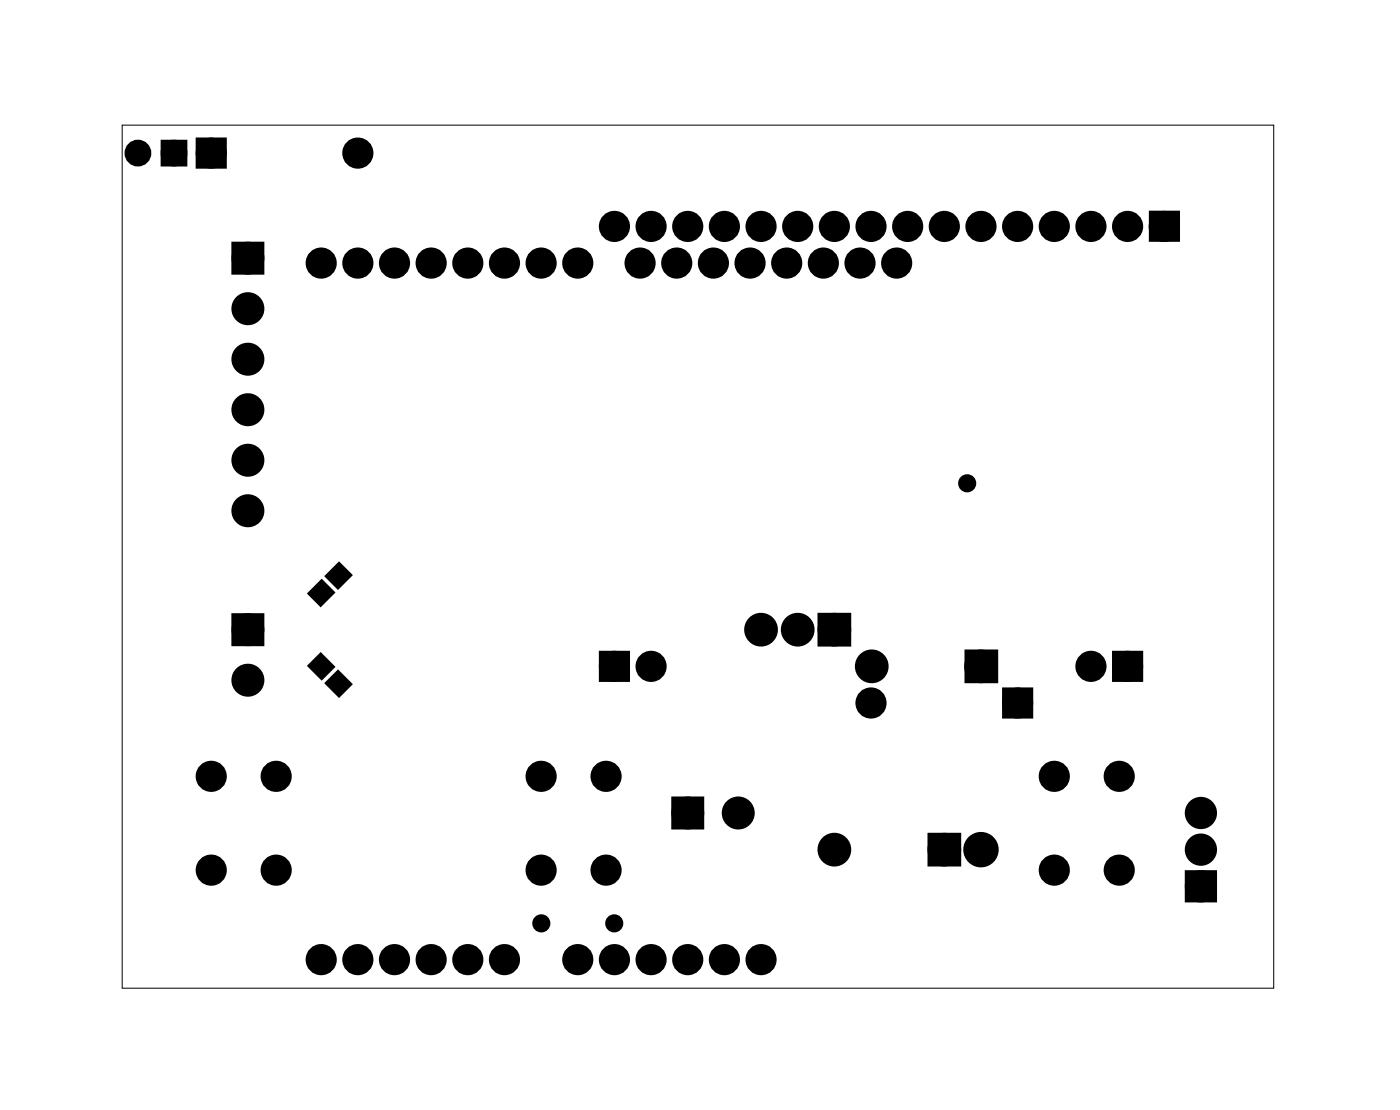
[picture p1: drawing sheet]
<svg xmlns="http://www.w3.org/2000/svg" width="97mm" height="77mm" viewBox="0 0 97 77" stroke-linecap="round" stroke-linejoin="round" font-family="sans-serif">
<path d="M8.5 8.7h79.8v59.8h-79.8z" fill="none" stroke="#000" stroke-width=".07"/>
<g fill="#000">
<circle cx="9.6" cy="10.6" r=".6"/>
<circle cx="12.1" cy="10.6" r=".6"/>
<circle cx="14.6" cy="10.6" r=".7"/>
<circle cx="17.2" cy="17.9" r=".76"/>
<circle cx="22.3" cy="18.2" r=".7"/>
<circle cx="24.8" cy="10.6" r=".7"/>
<circle cx="24.8" cy="18.2" r=".7"/>
<circle cx="27.3" cy="18.2" r=".7"/>
<circle cx="29.9" cy="18.2" r=".7"/>
<circle cx="32.4" cy="18.2" r=".7"/>
<circle cx="35" cy="18.2" r=".7"/>
<circle cx="37.5" cy="18.2" r=".7"/>
<circle cx="40" cy="18.2" r=".7"/>
<circle cx="42.6" cy="15.7" r=".7"/>
<circle cx="44.4" cy="18.2" r=".7"/>
<circle cx="45.1" cy="15.7" r=".7"/>
<circle cx="46.9" cy="18.2" r=".7"/>
<circle cx="47.7" cy="15.7" r=".7"/>
<circle cx="49.4" cy="18.2" r=".7"/>
<circle cx="50.2" cy="15.7" r=".7"/>
<circle cx="52" cy="18.2" r=".7"/>
<circle cx="52.7" cy="15.7" r=".7"/>
<circle cx="54.5" cy="18.2" r=".7"/>
<circle cx="55.3" cy="15.7" r=".7"/>
<circle cx="57.1" cy="18.2" r=".7"/>
<circle cx="57.8" cy="15.7" r=".7"/>
<circle cx="59.6" cy="18.2" r=".7"/>
<circle cx="60.4" cy="15.7" r=".7"/>
<circle cx="62.1" cy="18.2" r=".7"/>
<circle cx="62.9" cy="15.7" r=".7"/>
<circle cx="65.4" cy="15.7" r=".7"/>
<circle cx="68" cy="15.7" r=".7"/>
<circle cx="70.5" cy="15.7" r=".7"/>
<circle cx="73.1" cy="15.7" r=".7"/>
<circle cx="75.6" cy="15.7" r=".7"/>
<circle cx="78.1" cy="15.7" r=".7"/>
<circle cx="80.7" cy="15.7" r=".7"/>
<circle cx="17.2" cy="28.4" r=".76"/>
<circle cx="17.2" cy="24.9" r=".76"/>
<circle cx="17.2" cy="31.9" r=".76"/>
<circle cx="17.2" cy="21.4" r=".76"/>
<circle cx="17.2" cy="35.4" r=".76"/>
<circle cx="67" cy="33.5" r=".35"/>
<circle cx="14.6" cy="53.8" r=".7"/>
<circle cx="17.2" cy="47.1" r=".76"/>
<circle cx="17.2" cy="43.6" r=".76"/>
<circle cx="19.1" cy="53.8" r=".7"/>
<circle cx="37.5" cy="53.8" r=".7"/>
<circle cx="42" cy="53.8" r=".7"/>
<circle cx="42.6" cy="46.2" r=".7"/>
<circle cx="45.1" cy="46.2" r=".7"/>
<circle cx="47.7" cy="56.3" r=".76"/>
<circle cx="51.2" cy="56.3" r=".76"/>
<circle cx="52.7" cy="43.6" r=".79"/>
<circle cx="55.3" cy="43.6" r=".79"/>
<circle cx="57.8" cy="43.6" r=".79"/>
<circle cx="57.8" cy="58.9" r=".79"/>
<circle cx="60.4" cy="48.7" r=".7"/>
<circle cx="60.4" cy="46.2" r=".79"/>
<circle cx="65.4" cy="58.9" r=".79"/>
<circle cx="68" cy="46.2" r=".79"/>
<circle cx="68" cy="58.9" r=".8"/>
<circle cx="70.5" cy="48.7" r=".7"/>
<circle cx="73.1" cy="53.8" r=".7"/>
<circle cx="75.6" cy="46.2" r=".7"/>
<circle cx="77.6" cy="53.8" r=".7"/>
<circle cx="78.1" cy="46.2" r=".7"/>
<circle cx="83.2" cy="56.3" r=".74"/>
<circle cx="83.2" cy="58.9" r=".74"/>
<circle cx="14.6" cy="60.3" r=".7"/>
<circle cx="19.1" cy="60.3" r=".7"/>
<circle cx="22.3" cy="66.5" r=".7"/>
<circle cx="24.8" cy="66.5" r=".7"/>
<circle cx="27.3" cy="66.5" r=".7"/>
<circle cx="29.9" cy="66.5" r=".7"/>
<circle cx="32.4" cy="66.5" r=".7"/>
<circle cx="35" cy="66.5" r=".7"/>
<circle cx="37.5" cy="60.3" r=".7"/>
<circle cx="37.5" cy="64" r=".35"/>
<circle cx="40" cy="66.5" r=".7"/>
<circle cx="42" cy="60.3" r=".7"/>
<circle cx="42.6" cy="64" r=".35"/>
<circle cx="42.6" cy="66.5" r=".7"/>
<circle cx="45.1" cy="66.5" r=".7"/>
<circle cx="47.7" cy="66.5" r=".7"/>
<circle cx="50.2" cy="66.5" r=".7"/>
<circle cx="52.7" cy="66.5" r=".7"/>
<circle cx="73.1" cy="60.3" r=".7"/>
<circle cx="77.6" cy="60.3" r=".7"/>
<circle cx="83.2" cy="61.4" r=".74"/>
</g>
<g fill="none" stroke="#000" stroke-width=".76" stroke-linecap="butt">
<path d="M13.9 9.9h1.4v1.4h-1.4zM16.4 17.1h1.5v1.5h-1.5zM80 15h1.4v1.4h-1.4zM16.4 42.9h1.5v1.5h-1.5zM41.9 45.5h1.4v1.4h-1.4zM46.9 55.6h1.5v1.5h-1.5zM57 42.8h1.6v1.6h-1.6zM64.7 58.1h1.5v1.6h-1.5zM67.2 45.4h1.6v1.6h-1.6zM69.8 48h1.4v1.4h-1.4zM77.4 45.5h1.4v1.4h-1.4zM82.5 60.7h1.5v1.4h-1.5z"/>
<circle cx="14.6" cy="10.6" r=".7"/>
<circle cx="17.2" cy="17.9" r=".76"/>
<circle cx="22.3" cy="18.2" r=".7"/>
<circle cx="24.8" cy="10.6" r=".7"/>
<circle cx="24.8" cy="18.2" r=".7"/>
<circle cx="27.3" cy="18.2" r=".7"/>
<circle cx="29.9" cy="18.2" r=".7"/>
<circle cx="32.4" cy="18.2" r=".7"/>
<circle cx="35" cy="18.2" r=".7"/>
<circle cx="37.5" cy="18.2" r=".7"/>
<circle cx="40" cy="18.2" r=".7"/>
<circle cx="42.6" cy="15.7" r=".7"/>
<circle cx="44.4" cy="18.2" r=".7"/>
<circle cx="45.1" cy="15.7" r=".7"/>
<circle cx="46.9" cy="18.2" r=".7"/>
<circle cx="47.7" cy="15.7" r=".7"/>
<circle cx="49.4" cy="18.2" r=".7"/>
<circle cx="50.2" cy="15.7" r=".7"/>
<circle cx="52" cy="18.2" r=".7"/>
<circle cx="52.7" cy="15.7" r=".7"/>
<circle cx="54.5" cy="18.2" r=".7"/>
<circle cx="55.3" cy="15.7" r=".7"/>
<circle cx="57.1" cy="18.2" r=".7"/>
<circle cx="57.8" cy="15.7" r=".7"/>
<circle cx="59.6" cy="18.2" r=".7"/>
<circle cx="60.4" cy="15.7" r=".7"/>
<circle cx="62.1" cy="18.2" r=".7"/>
<circle cx="62.9" cy="15.7" r=".7"/>
<circle cx="65.4" cy="15.7" r=".7"/>
<circle cx="68" cy="15.7" r=".7"/>
<circle cx="70.5" cy="15.7" r=".7"/>
<circle cx="73.1" cy="15.7" r=".7"/>
<circle cx="75.6" cy="15.7" r=".7"/>
<circle cx="78.1" cy="15.7" r=".7"/>
<circle cx="80.7" cy="15.7" r=".7"/>
<circle cx="17.2" cy="31.9" r=".76"/>
<circle cx="17.2" cy="35.4" r=".76"/>
<circle cx="17.2" cy="24.9" r=".76"/>
<circle cx="17.2" cy="28.4" r=".76"/>
<circle cx="17.2" cy="21.4" r=".76"/>
<circle cx="14.6" cy="53.8" r=".7"/>
<circle cx="17.2" cy="43.6" r=".76"/>
<circle cx="17.2" cy="47.1" r=".76"/>
<circle cx="19.1" cy="53.8" r=".7"/>
<circle cx="37.5" cy="53.8" r=".7"/>
<circle cx="42" cy="53.8" r=".7"/>
<circle cx="42.6" cy="46.2" r=".7"/>
<circle cx="45.1" cy="46.2" r=".7"/>
<circle cx="47.7" cy="56.3" r=".76"/>
<circle cx="51.2" cy="56.3" r=".76"/>
<circle cx="52.7" cy="43.6" r=".79"/>
<circle cx="55.3" cy="43.6" r=".79"/>
<circle cx="57.8" cy="43.6" r=".79"/>
<circle cx="57.8" cy="58.9" r=".79"/>
<circle cx="60.4" cy="48.7" r=".7"/>
<circle cx="60.4" cy="46.2" r=".79"/>
<circle cx="65.4" cy="58.9" r=".79"/>
<circle cx="68" cy="46.2" r=".79"/>
<circle cx="70.5" cy="48.7" r=".7"/>
<circle cx="73.1" cy="53.8" r=".7"/>
<circle cx="75.6" cy="46.2" r=".7"/>
<circle cx="77.6" cy="53.8" r=".7"/>
<circle cx="78.1" cy="46.2" r=".7"/>
<circle cx="83.2" cy="58.9" r=".74"/>
<circle cx="83.2" cy="56.3" r=".74"/>
<circle cx="14.6" cy="60.3" r=".7"/>
<circle cx="19.1" cy="60.3" r=".7"/>
<circle cx="22.3" cy="66.5" r=".7"/>
<circle cx="24.8" cy="66.5" r=".7"/>
<circle cx="27.3" cy="66.5" r=".7"/>
<circle cx="29.9" cy="66.5" r=".7"/>
<circle cx="32.4" cy="66.5" r=".7"/>
<circle cx="35" cy="66.5" r=".7"/>
<circle cx="37.5" cy="60.3" r=".7"/>
<circle cx="40" cy="66.5" r=".7"/>
<circle cx="42" cy="60.3" r=".7"/>
<circle cx="42.6" cy="66.5" r=".7"/>
<circle cx="45.1" cy="66.5" r=".7"/>
<circle cx="47.7" cy="66.5" r=".7"/>
<circle cx="50.2" cy="66.5" r=".7"/>
<circle cx="52.7" cy="66.5" r=".7"/>
<circle cx="73.1" cy="60.3" r=".7"/>
<circle cx="77.6" cy="60.3" r=".7"/>
<circle cx="83.2" cy="61.4" r=".74"/>
</g>
<g fill="#000">
<path d="M11.5 10h1.2v1.2h-1.2zM13.9 9.9h1.4v1.4h-1.4zM16.4 17.1h1.5v1.5h-1.5zM80 15h1.4v1.4h-1.4zM22.6 39.9l.9-.8 .8 .8-.9 .8zM16.4 42.9h1.5v1.5h-1.5zM21.4 41.1l.9-.8 .8 .8-.9 .8zM21.4 46.1l.8-.7 .9 .8-.8 .8zM22.6 47.3l.8-.7 .9 .8-.8 .8zM41.9 45.5h1.4v1.4h-1.4zM46.9 55.6h1.5v1.5h-1.5zM57 42.8h1.6v1.6h-1.6z"/>
<path d="M64.7 58.1h1.5v1.6h-1.5zM67.2 45.4h1.6v1.6h-1.6zM69.8 48h1.4v1.4h-1.4zM77.4 45.5h1.4v1.4h-1.4zM82.5 60.7h1.5v1.4h-1.5z"/>
</g>
<g fill="none" stroke="#000" stroke-width=".65" stroke-linecap="butt">
<path d="M11.5 10h1.2v1.2h-1.2z"/>
<circle cx="9.6" cy="10.6" r=".6"/>
<circle cx="12.1" cy="10.6" r=".6"/>
</g>
<g fill="none" stroke="#000" stroke-width=".55">
<circle cx="67" cy="33.5" r=".35"/>
<circle cx="37.5" cy="64" r=".35"/>
<circle cx="42.6" cy="64" r=".35"/>
</g>
<path d="M22.6 39.9l.9-.8 .8 .8-.9 .8zM21.4 46.1l.8-.7 .9 .8-.8 .8zM21.4 41.1l.9-.8 .8 .8-.9 .8zM22.6 47.3l.8-.7 .9 .8-.8 .8z" fill="none" stroke="#000" stroke-width=".25"/>
<circle cx="68" cy="58.9" r=".8" fill="none" stroke="#000" stroke-width=".85" stroke-linecap="butt"/>
</svg>
